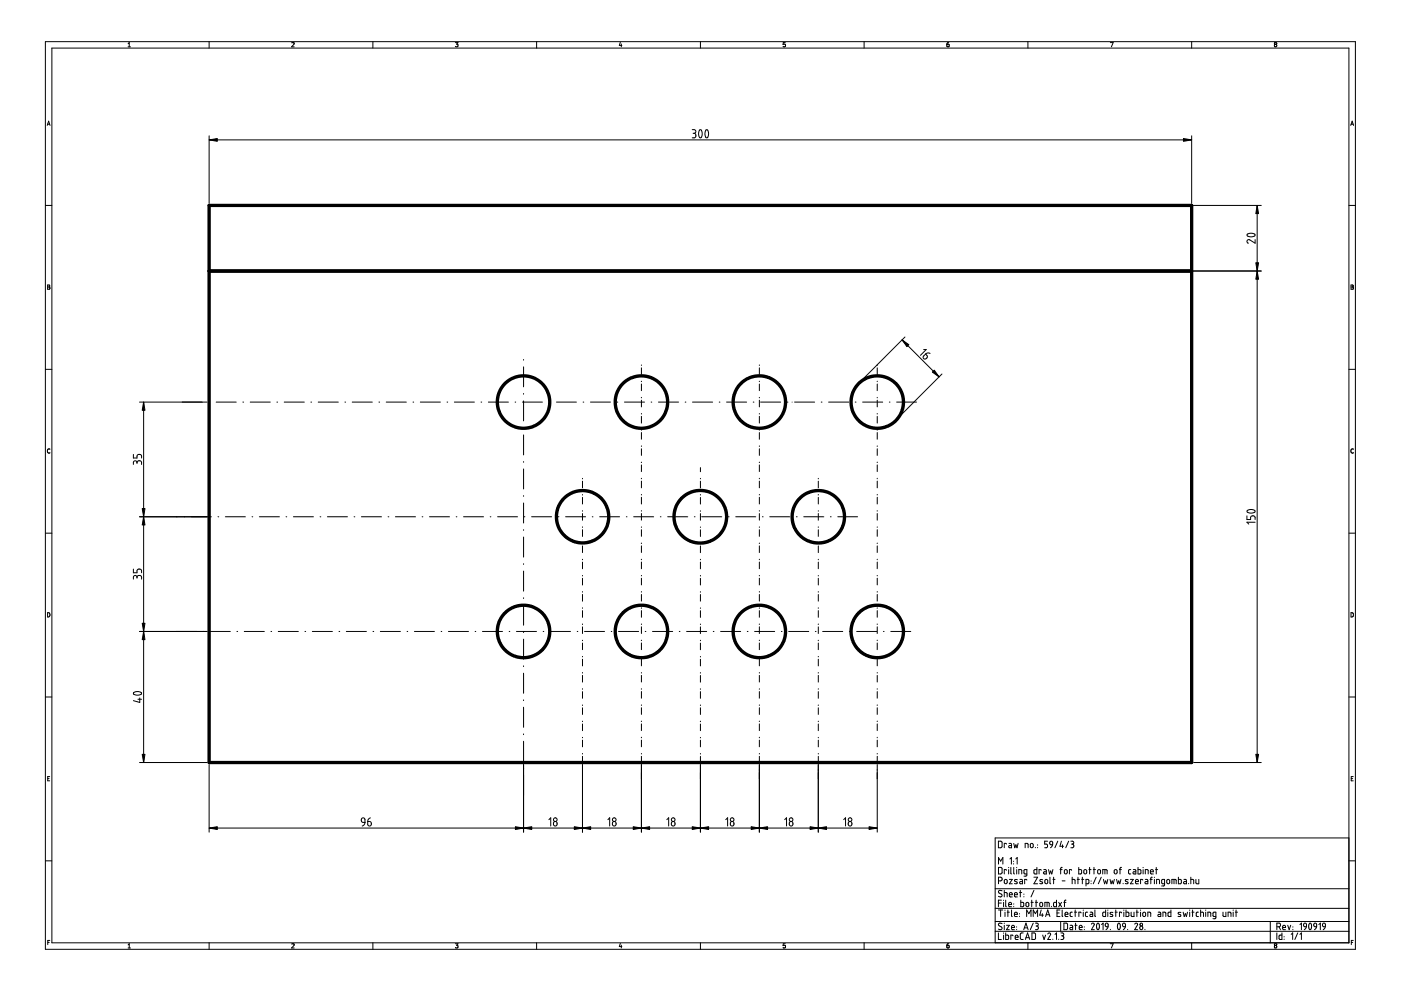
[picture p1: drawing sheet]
<svg xmlns="http://www.w3.org/2000/svg" width="420mm" height="297mm" viewBox="0 0 420 297" stroke-linecap="round" stroke-linejoin="round" font-family="sans-serif">
<g fill="none" stroke="#000" stroke-width=".3">
<path d="M13.6 12.5h392.9v272h-392.9zM15.6 14.4h388.9v268.2h-388.9zM38.4 14h.7M38.4 13.1l.4-.3v1.2M62.7 12.5v1.9M87.5 12.8h.6l.1 .3-.8 .9h.8M111.8 12.5v1.9M136.6 12.8h.8l-.5 .4 .4 .2v.5h-.7M160.9 12.5v1.9M186 12.7l-.3 .9h.8M186.3 13.2v.8M210.1 12.5v1.9"/>
<path d="M235.5 12.8h-.6l-.1 .6 .7-.1 .1 .5-.3 .2-.5-.1M259.1 12.5v1.9M284.1 12.8l-.1 1.1h.6l-.1-.6-.3-.1-.2 .3M284.2 12.8h-.1M284.5 12.8h-.3M308.3 12.5v1.9M333 12.8h.8l-.5 1.2M357.4 12.5v1.9M382.4 13.3l-.2 .2 .2 .5 .5-.2-.2-.5M382.4 13.3l-.2-.2 .2-.3 .5 .2-.2 .3M382.4 13.3h.3M14.2 37.6l.4-1.3 .4 1.3"/>
<path d="M14.3 37.2h.6M207.6 38.9h.7l.3 .3v.5l-.5 .3M207.9 40h.2M208.1 40l.5 .2 .1 .8-.3 .3h-.8M209.8 39h.5l.3 .8-.1 1-.3 .5-.4-.1-.3-.8zM211.7 39h.5l.3 .8-.1 .9-.3 .6-.4-.1-.3-.9zM405.1 37.6l.4-1.3 .4 1.3M405.2 37.2h.6M62.7 40.7v20.3M62.7 41.9h294.7M357.4 40.7v20.3M13.6 61.6h2"/>
<path d="M348.2 61.6h30M374 70.2l1.5-.3 .8 .3 .1 .3-.5 .4-1 .1-.8-.3zM376.4 71.8v1.1l-1.7-1h-.5l-.2 .5 .4 .5M377 61.6v167M404.5 61.6h2M14.3 86h.4M14.8 86h-.1M14.9 85.9l-.1-.4-.5-.1v1.3l.6-.1 .1-.3-.3-.3M14.9 85.9l-.1 .1M348.2 81.2h30M405.2 85.4l.6 .3-.2 .3 .3 .3-.2 .4h-.5zM405.2 86h.4"/>
<path d="M13.6 110.7h2M157 107.8v.1M157 110v6M157 118v.2M192.4 109.4v.1M192.4 110.3v1.9M192.4 114.3v.1M192.4 115.1v2M192.4 119.1v.2M192.4 120v2M227.7 109.4v.1M227.7 110.3v1.9"/>
<path d="M227.7 114.3v.1M227.7 115.1v2M227.7 119.1v.2M227.7 120v2M263.1 109.4v.1M263.1 110.3v1.9M263.1 114.3v.1M263.1 115.1v2M263.1 119.1v.2M263.1 120v2M270.5 101.9l11.1 11.1M271.4 101l-13.6 13.6"/>
<path d="M277 106.7l.6-.6 .5 .6v.4l-.4 .5h-.5l-.3-.3zM277 104.8h.8l-1.8 1.7M278.9 105.9l-.7-.1-.6 .3M282.5 112.1l-13.6 13.6M404.5 110.7h2M15 134.6a.57 .57 0 0 0-.8 .6 .57 .57 0 0 0 .8 .5M40 136.2v1.1h1.1v-.8l.5-.3 .7 .2 .2 .9M41.1 138.7l-.3-.5h-.5l-.3 .3v.7M41.1 138.7l.3-.5 .7-.1 .3 .4 .1 .7M41.1 138.7v.2M41.8 120.5h20.3M43.1 120.5v108.1"/>
<path d="M62.6 120.5h.2M64.8 120.5h6M72.8 120.5h.2M75 120.5h6M83 120.5h.2M85.2 120.5h6M93.2 120.5h.3M95.4 120.5h6.1M103.4 120.5h.3M105.6 120.5h6.1M113.6 120.5h.3M115.8 120.5h6.1"/>
<path d="M123.9 120.5h.2M126 120.5h6.1M134.1 120.5h.2M136.3 120.5h6M144.3 120.5h.2M146.5 120.5h6M154.5 120.5h.2M156.7 120.5h6M157 120.2v6M157 128.2v.2M157 130.4v6M157 138.4v.2"/>
<path d="M164.7 120.5h.2M166.9 120.5h6M174.9 120.5h.2M177.1 120.5h6M185.1 120.5h.2M187.3 120.5h6M192.4 124v.1M192.4 124.8v2M192.4 128.8v.1M192.4 129.6v2.1M192.4 133.6v.2M192.4 134.5v2"/>
<path d="M192.4 138.5v.2M192.4 139.4v2M195.3 120.5h.2M197.5 120.5h6M205.5 120.5h.2M207.7 120.5h6M215.7 120.5h.2M217.9 120.5h6M225.9 120.5h.2M227.7 124v.1M227.7 124.8v2M227.7 128.8v.1"/>
<path d="M227.7 129.6v2.1M227.7 133.6v.2M227.7 134.5v2M227.7 138.5v.2M227.7 139.4v2M228.1 120.5h6M236.1 120.5h.2M237.6 120.5h.1M238.3 120.5h6M246.3 120.5h.2M248.5 120.5h6M256.5 120.5h.2"/>
<path d="M258.7 120.5h6M263.1 124v.1M263.1 124.8v2M263.1 128.8v.1M263.1 129.6v2.1M263.1 133.6v.2M263.1 134.5v2M263.1 138.5v.2M263.1 139.4v2M266.7 120.5h.2M268.9 120.5h6M405.9 134.6a.57 .57 0 0 0-.8 .6 .57 .57 0 0 0 .8 .5"/>
<path d="M13.6 159.8h2M41.8 154.9h21.6M65.4 154.9h.2M67.6 154.9h6M75.6 154.9h.2M77.8 154.9h6M85.8 154.9h.2M88 154.9h6M96 154.9h.2M98.2 154.9h6M106.2 154.9h.2M108.4 154.9h6"/>
<path d="M116.4 154.9h.2M118.6 154.9h6M126.6 154.9h.2M128.8 154.9h6M136.8 154.9h.2M139 154.9h6M147 154.9h.2M149.2 154.9h6M157 140.6v6M157 148.6v.2M157 150.8v6M157 158.8v.2"/>
<path d="M157.2 154.9h.2M159.4 154.9h6M167.4 154.9h.2M169.6 154.9h6M174.7 143.4v.1M174.7 144.2v2M174.7 148.2v.2M174.7 149.1v2M174.7 153.1v.1M174.7 153.9v2M174.7 157.9v.2M174.7 158.8v2"/>
<path d="M177.6 154.9h.2M179.8 154.9h6M187.8 154.9h.2M190 154.9h6M192.4 143.4v.1M192.4 144.2v2M192.4 148.2v.2M192.4 149.1v2M192.4 153.1v.1M192.4 153.9v2M192.4 157.9v.2M192.4 158.8v2"/>
<path d="M198 154.9h.2M200.2 154.9h6M208.2 154.9h.2M210.1 140.2v1.2M210.1 143.4v.1M210.1 144.2v2M210.1 148.2v.2M210.1 149.1v2M210.1 153.1v.1M210.1 153.9v2M210.1 157.9v.2M210.1 158.8v2"/>
<path d="M210.4 154.9h6.1M218.4 154.9h.3M220.6 154.9h6.1M227.7 143.4v.1M227.7 144.2v2M227.7 148.2v.2M227.7 149.1v2M227.7 153.1v.1M227.7 153.9v2M227.7 157.9v.2M227.7 158.8v2M228.6 154.9h.3"/>
<path d="M230.8 154.9h6.1M238.8 154.9h.3M241 154.9h6.1M245.4 143.4v.1M245.4 144.2v2M245.4 148.2v.2M245.4 149.1v2M245.4 153.1v.1M245.4 153.9v2M245.4 157.9v.2M245.4 158.8v2M249 154.9h.3"/>
<path d="M251.2 154.9h6M263.1 143.4v.1M263.1 144.2v2M263.1 148.2v.2M263.1 149.1v2M263.1 153.1v.1M263.1 153.9v2M263.1 157.9v.2M263.1 158.8v2M374 154.6v1.1h1.1v-.7l.4-.4 .8 .3 .1 .8M374 153l.7-.2 .9-.1 .7 .3 .1 .4-.5 .3-1.1 .1-.7-.3zM376.4 156.5h-2.4l.5 .6"/>
<path d="M404.5 159.8h2M40 170.6v1.1h1.1v-.8l.5-.3 .7 .2 .2 .9M41.1 173l-.3-.4h-.5l-.3 .2v.8M41.1 173l.4-.5h.6l.3 .4 .1 .7M41.1 173v.3M157 161v6M157 169v.2M157 171.2v6M157 179.2v.2M174.7 162.8v.1M174.7 163.6v2M174.7 167.6v.2"/>
<path d="M174.7 168.5v2M174.7 172.5v.1M174.7 173.3v2M174.7 177.3v.2M174.7 178.2v2M192.4 162.8v.1M192.4 163.6v2M192.4 167.6v.2M192.4 168.5v2M192.4 172.5v.1M192.4 173.3v2M192.4 177.3v.2"/>
<path d="M192.4 178.2v2M210.1 162.8v.1M210.1 163.6v2.1M210.1 167.6v.2M210.1 168.5v2M210.1 172.5v.2M210.1 173.4v1.9M210.1 177.4v.1M210.1 178.2v2M227.7 162.8v.1M227.7 163.6v2M227.7 167.6v.2"/>
<path d="M227.7 168.5v2M227.7 172.5v.1M227.7 173.3v2M227.7 177.3v.2M227.7 178.2v2M245.4 162.8v.1M245.4 163.6v2M245.4 167.6v.2M245.4 168.5v2M245.4 172.5v.1M245.4 173.3v2M245.4 177.3v.2"/>
<path d="M245.4 178.2v2M263.1 162.8v.1M263.1 163.6v2M263.1 167.6v.2M263.1 168.5v2M263.1 172.5v.1M263.1 173.3v2M263.1 177.3v.2M263.1 178.2v2M14.3 183.6a.65 .65 0 0 1 .7 .7 .65 .65 0 0 1-.7 .6zM41.8 189.3h20.3M63.1 189.3h6"/>
<path d="M71.1 189.3h.2M73.3 189.3h6M81.3 189.3h.2M83.5 189.3h6M91.5 189.3h.2M93.7 189.3h6M101.7 189.3h.2M103.9 189.3h6M111.9 189.3h.2M114.1 189.3h6M122.1 189.3h.2M124.3 189.3h6"/>
<path d="M132.3 189.3h.2M134.5 189.3h6M142.5 189.3h.2M144.7 189.3h6M152.7 189.3h.2M154.9 189.3h6M157 181.4v6M157 189.4v.2M157 191.6v6M157 199.6v.2M162.9 189.3h.2M165.1 189.3h6"/>
<path d="M173.1 189.3h.2M174.7 182.2v.1M174.7 183v2M174.7 187v.2M174.7 187.9v2M174.7 191.9v.1M174.7 192.7v2M174.7 196.7v.2M174.7 197.6v2M175.3 189.3h6M183.3 189.3h.2M185.5 189.3h6"/>
<path d="M192.4 182.2v.1M192.4 183v2M192.4 187v.2M192.4 187.9v2M192.4 191.9v.1M192.4 192.7v2M192.4 196.7v.2M192.4 197.6v2M193.5 189.3h.2M195.7 189.3h6M203.7 189.3h.2M205.9 189.3h6"/>
<path d="M210.1 182.2v.2M210.1 183v2.1M210.1 187v.2M210.1 187.9v2M210.1 191.9v.1M210.1 192.8v2M210.1 196.8v.1M210.1 197.6v2M213.9 189.3h.2M216.1 189.3h6M224.1 189.3h.2M226.3 189.3h6"/>
<path d="M227.7 182.2v.1M227.7 183v2M227.7 187v.2M227.7 187.9v2M227.7 191.9v.1M227.7 192.7v2M227.7 196.7v.2M227.7 197.6v2M234.3 189.3h.2M236.5 189.3h6M244.5 189.3h.2M245.4 182.2v.1"/>
<path d="M245.4 183v2M245.4 187v.2M245.4 187.9v2M245.4 191.9v.1M245.4 192.7v2M245.4 196.7v.2M245.4 197.6v2M246.7 189.3h6M254.7 189.3h.2M256.9 189.3h6M263.1 182.2v.1M263.1 183v2"/>
<path d="M263.1 187v.2M263.1 187.9v2M263.1 191.9v.1M263.1 192.7v2M263.1 196.7v.2M263.1 197.6v2M264.9 189.3h.2M267.1 189.3h6M405.2 183.6a.65 .65 0 0 1 .7 .7 .65 .65 0 0 1-.7 .6zM13.6 208.9h2M40.1 207.6l1.4-.3 .8 .2 .2 .4-.6 .4-.9 .1-.9-.4zM41.4 209.6h1.1"/>
<path d="M41.9 209.2v1.3l-1.9-.5M157 201.8v6M157 209.8v.2M157 212v6M157 220v.2M174.7 201.6v.1M174.7 202.4v2M174.7 206.4v.2M174.7 207.3v2M174.7 211.3v.2M174.7 212.2v1.9M174.7 216.2v.1"/>
<path d="M174.7 217v2M192.4 201.6v.1M192.4 202.4v2M192.4 206.4v.2M192.4 207.3v2M192.4 211.3v.1M192.4 212.1v2M192.4 216.1v.2M192.4 217v2M210.1 201.6v.2M210.1 202.5v2M210.1 206.5v.1"/>
<path d="M210.1 207.3v2M210.1 211.3v.2M210.1 212.2v2M210.1 216.2v.1M210.1 217v2M227.7 201.6v.1M227.7 202.4v2M227.7 206.4v.2M227.7 207.3v2M227.7 211.3v.1M227.7 212.1v2M227.7 216.1v.2"/>
<path d="M227.7 217v2M245.4 201.6v.1M245.4 202.4v2M245.4 206.4v.2M245.4 207.3v2M245.4 211.3v.2M245.4 212.2v1.9M245.4 216.2v.1M245.4 217v2M263.1 201.6v.1M263.1 202.4v2M263.1 206.4v.2"/>
<path d="M263.1 207.3v2M263.1 211.3v.1M263.1 212.1v2M263.1 216.1v.2M263.1 217v2M404.5 208.9h2M14.3 233.4h.4M14.9 232.8h-.6v1.2h.6M41.8 228.6h20.3M62.7 229.2v20.2M157 222.2v6M157 229.2v20.2"/>
<path d="M174.7 221v.1M174.7 221.8v2.1M174.7 225.8v.2M174.7 226.7v2M174.7 229.2v20.2M192.4 221v.1M192.4 221.8v2M192.4 225.8v.2M192.4 226.7v2M192.4 229.2v20.2M210.1 221v.2M210.1 221.9v2"/>
<path d="M210.1 225.9v.1M210.1 226.7v2M210.1 229.2v20.2M227.7 221v.1M227.7 221.8v2M227.7 225.8v.2M227.7 226.7v2M227.7 229.2v20.2M245.4 221v.1M245.4 221.8v2.1M245.4 225.8v.2M245.4 226.7v2"/>
<path d="M245.4 229.2v20.2M263.1 221v.1M263.1 221.8v2M263.1 225.8v.2M263.1 226.7v2M263.1 229.2v20.2M358 228.6h20.2M405.2 233.4h.5M405.8 232.8h-.6v1.2h.6M13.6 258h2M62.7 248.2h200.4M108.5 245.3l.5-.2 .3 .2 .2 1.2-1-.2z"/>
<path d="M109.5 246.5l-.3 .7-.6 .4M110.3 246.2l.9 .2 .2 .7-.2 .4-.5 .1-.4-.3zM111.1 245.1l-.7 .5-.1 .6M164.6 245.7l.6-.6v2.5M166.1 246.4l.5-.2 .4 .3-.1 1-.5 .1-.3-.3zM182.3 245.7l.5-.6v2.5M200 245.7l.5-.6v2.5M217.7 245.7l.5-.6v2.5M219.2 246.4l.5-.2 .3 .2 .1 .7-.2 .4-.4 .1-.4-.3zM235.3 245.7l.6-.6v2.5M236.8 246.5l.5-.3 .4 .3 .1 .7-.2 .3-.7-.1zM253 245.7l.6-.6v2.5"/>
<path d="M299.4 252.1h.8l.3 .3v1.3l-.3 .4h-.8zM299.4 260h.8l.3 .3v1.3l-.3 .3-.8 .1zM299.4 259v-2l.7 1.1 .7-1.1v2M301.8 253l-.6-.2v1.3M302.5 260v.1M302.6 252.8l.7 .2 .1 1.1-.8-.1v-.5l.8-.1M302.9 257.5l.4-.5v2M303.1 260v1.8l.3 .2M304 258.1v.1M304 258.9v.1M304 260v1.8l.2 .2M304 252.8l.3 1.3 .4-.9 .3 .9 .3-1.3"/>
<path d="M304.6 257.5l.5-.5v2M304.9 260v.1M307.4 254.1v-1.3l.9 .2v1.1M309.1 253l.3-.2 .4 .1 .1 .8-.3 .3-.6-.1zM310.5 254v.1M311 260v2l-.8-.1-.1-1.1 .9-.2M311.2 253.2v.1M311.2 254v.1M314.2 252.1h-.9v.9h.6l.3 .3-.2 .7-.7 .1M315.7 253.2l-.8-.1 .1-.9h.5l.2 .3-.1 1-.6 .6M317.2 252.1l-.8 2M318.3 252.1l-.4 1.6h1.1"/>
<path d="M318.5 260l-.4 .3v1.7M318.6 253.2v.9M320.5 252.1l-.9 2M321.1 252.1l.9 .3v.4l-.4 .2M321.4 253h.2M321.6 253l.3 .2 .1 .6-.3 .3h-.6M323.5 260v2l.8-.1 .1-1.1-.9-.2M326.8 260v2M328.1 260v2M336.3 260l-.4 .2v1.8M341.3 260v2l.7-.1 .2-.2-.1-.9-.8-.2M342.8 260v.1"/>
<path d="M346.8 260v2M404.5 251.2h-106.1v31.4M404.5 258h2M298.4 279.1h106.1M298.4 276.2h106.1M298.4 272.3h106.1M298.4 266.4h106.1M299.4 279.6v2h.9M299.4 270.7h.9M299.4 272.8h1.3M299.4 264l1-.1 .1-.8-1.1-.2v2M300.1 272.8v1.9"/>
<path d="M300.3 269.8h-.9v2M300.5 276.8l-.7-.1-.4 .4 .2 .4 .9 .5-.1 .5-.3 .2-.7-.2M300.5 267l-.7-.1-.4 .4 .2 .3 .8 .5v.5l-.3 .2-.7-.1M301 269.8v.1M301 270.5v1.3M301 279.6v.1M301.2 267.5l.8 .2v1.1M301.2 266.9v1.9M301.2 276.7v.1M301.2 277.3v1.4M301.3 263.7l.4-.1 .3 .3v.7l-.2 .3-.6-.3zM301.4 272.8v.1"/>
<path d="M301.4 273.4v1.3M301.6 279.6v2l.8-.1v-1.1l-.8-.1M301.6 269.8v1.8l.2 .2M301.8 260.9l-.6-.3v1.4M301.8 277.3h.9l-.9 1.4h.9M302 273.4h.7M302.3 272.8v1.9M302.5 271.1h.9l-.2-.5-.3-.1-.4 .2v.8l.2 .3h.7M302.5 260.6v1.4M302.7 268.2h.9l-.2-.6-.6 .1-.1 .8 .3 .3h.6M302.7 263.6h.9l-.9 1.3h.9M303.4 278h.8l-.2-.6-.6 .2v.8l.2 .2 .6 .1"/>
<path d="M303.4 272.8v1.8l.2 .1M304 270.9v.1M304 271.7v.1M304.2 268.2h.9l-.2-.6-.6 .1-.1 .8 .3 .3h.6M304.2 274.1h.9l-.1-.6-.7 .1-.1 .8 .3 .3h.6M304.9 277.8v.1M304.9 278.6v.1M304.9 260.6v1.4M305.1 263.7l-.8 .1v.3l.7 .3 .1 .3-.4 .2-.5-.1M305.5 262v-1.4l.9 .2v1.2M305.8 267.5h.6M305.8 273.9v.1"/>
<path d="M305.8 274.6v.1M305.9 263.6h.6l.1 .3v1h-.7v-.6l.7-.1M306 266.9v1.9M306.1 269.8v2l.8-.1 .1-1.1-.9-.1M306.9 279.6l-.6 .1-.3 .3v1.4l.9 .2M307 278.7l.7-2 .6 2M307.1 268v.1M307.1 268.7v.1M307.2 278.1h.9M307.7 270.7l.5-.2 .3 .2v.7l-.2 .3-.6-.1zM307.9 274.7v-1.9l.6 1.1 .7-1.1v1.9M308 263.8l-.7-.2v1.3"/>
<path d="M308 262l-.9-.2 .1-1.1 .8-.1v1.7l-.2 .3h-.7M309.2 270.5h.7M309.4 269.8v2M309.5 279.6l.8 .1 .2 .2 .1 1.4-.3 .3h-.8zM309.9 276.7l-.9 2M309.9 274.7v-1.9l.6 1.1 .7-1.1v1.9M310.1 266.9l-.9 1.9M310.1 262.9h1.1l-1.1 2h1.1M310.5 276.7h.6l.3 .3-.1 .4-.4 .2M310.5 270.5h.7M310.7 277.6h.2M310.7 269.8v2"/>
<path d="M310.9 277.6l.4 .2 .1 .5-.3 .3-.6 .1M311.9 270.7l.3-.2 .4 .2 .1 .7-.3 .4-.5-.2zM312.3 272.8l-.5 1.5h1.1M312.3 260.9l-.7-.3v1.4M312.6 273.9v.8M312.7 263.7l-.4-.1-.5 .2 .2 .3 .6 .3v.4h-.8M313 260.6l.8 .2v1.2l-.8-.1v-.5l.8-.1M313.4 271.8v-1.3h1.1l.2 1.3M313.5 263.7l.3-.1 .4 .3v.7l-.3 .3-.5-.2zM313.6 274.7l.6-1.9 .7 1.9M313.8 274.2h.9M314 270.5v1.3"/>
<path d="M314.2 280l.5-.4 .4 .5-.9 1.5h.9M314.5 260.6l.3 1.4 .3-.9 .3 .9 .4-1.4M314.9 262.9v1.8l.2 .2M315.3 271.7v.1M315.8 263.6h.6M316 262.9v2M316.8 269.8v2l-.7-.1-.1-1 .8-.2M317 273.6h.6M317.5 270.5l.9 1.3M317.9 272.8h-.9v1.9h.9M317.9 260.6h.6M318.1 276.2v2.9"/>
<path d="M318.2 279.6l.8 .3-.1 .5-.3 .1M318.4 270.5l-.9 1.3M318.5 272.8v1.8l.2 .1M318.5 264h.9M319 270.5h.7M319.1 276.7h.7l.3 .2 .1 1.4-.4 .3-.7 .1zM319.3 260.8l.4-.2 .3 .3 .1 .7-.3 .3-.6-.2zM319.4 274.1h.9l-.2-.6-.6 .1-.1 .9 .2 .2h.7M319.7 269.8l-.5 .3v1.7M320.9 277.3l.8 .3v1.1l-.8-.1 .1-.5 .7-.1M321.4 260.9l-.7-.3v1.4M321.5 263.6l.8 .1 .1 1.2"/>
<path d="M321.5 262.9v2M321.6 273.4h-.5l-.2 .3 .1 .8 .6 .2M322.2 273.4h.7M322.3 277.3h.7M322.5 272.8v1.9M322.6 276.7v2M323.1 263.6h.6M323.3 262.9v2M323.7 278h.8l-.2-.6-.5 .1-.1 .9 .1 .2 .7 .1M324.2 273.6l-.1-.2h-.5v1.3M324.4 263.6h.6M324.6 262.9v2"/>
<path d="M324.9 272.8v.1M324.9 273.4v1.3M325.2 260.8l.4-.2 .3 .3v.7l-.2 .3-.6-.2zM325.2 277.8v.1M325.2 278.6v.1M325.7 264.9l.8-.2-.1-1.1h-.7v2M326.2 273.4l-.7 .3 .1 .9 .6 .1M326.6 260.6h.6M326.9 273.4l.7 .1 .1 1.2h-.8l.1-.6h.7M327.2 264v.1M327.2 264.8v.1M327.3 277l.5-.3 .4 .4-.9 1.6h.9"/>
<path d="M327.9 260.6h.6M328.4 272.8v1.8l.2 .1M328.7 262.9l-.8 2M329.1 276.8h.4l.2 .7-.1 .8-.3 .4-.5-.8zM329.3 260.8l.4-.2 .3 .3 .1 .7-.3 .3-.6-.2zM330.3 262.9l-.9 2M330.4 277.1l.4-.4v2M330.7 262v-1.4l1.2 .1 .1 1.3M330.9 263.6l.4 1.3 .3-.9 .3 .9 .3-1.3M331.4 260.6v1.4M331.6 272.8v1.9h-.8v-1.2l.8-.1M332.2 272.8v.1"/>
<path d="M332.2 273.4v1.3M332.3 277.8l-.8-.2 .2-.8 .3-.1 .3 .4v.9l-.6 .7M332.9 263.6l.3 1.3 .3-.9 .4 .9 .3-1.3M333 278.6v.1M333.8 273.5l-.8 .1-.1 .3 .8 .3v.3l-.3 .2-.5-.1M334.2 260.8l.3-.2 .4 .2 .1 .7-.2 .4-.6-.2zM334.4 273.4h.7M334.6 272.8v1.9M334.9 263.6l.3 1.3 .3-.9 .3 .9 .4-1.3M335.4 276.8l.3-.1 .3 .7-.1 .9-.3 .4-.5-.7zM335.7 260.6h.6M336.4 273.6l-.7-.2v1.3"/>
<path d="M336.8 264.8v.1M337 272.8v.1M337 273.4v1.3M337.5 277.8l-.8-.2 .1-.8 .4-.1 .3 .4-.1 .9-.5 .7M337.7 272.8v1.9h.7l.1-1.2-.8-.1M338.2 278.6v.1M338.3 263.7l-.8 .1v.3l.7 .3 .1 .3-.3 .2-.5-.1M339 263.6h.9l-.9 1.3h.9M339.1 260.6h-.4l-.2 .3v.9l.6 .2M339.2 273.4v1.1l.2 .2h.7v-1.3M339.9 260.6l.7 .2v1.2l-.7-.1v-.5l.7-.1M340.3 277l.5-.3 .4 .4-.9 1.6h.9"/>
<path d="M340.5 264.2h.9l-.2-.5h-.6l-.1 .9 .2 .3h.7M340.7 273.4h.7M341 272.8v1.9M342.1 272.8v.1M342.1 273.4v1.3M342.7 263.8l-.6-.2v1.3M342.8 273.6l.4-.2 .3 .2 .1 .7-.3 .4-.6-.3zM342.8 260.6v1.4M343.4 278.6v.1M343.5 263.6h.5l.2 .2v1.1h-.7v-.6l.7-.1M343.5 262v-1.4l.8 .1v1.3M344.2 274.7v-1.3l.8 .1 .1 1.2"/>
<path d="M344.9 263.6h.6M345 261.3h.9l-.2-.6-.6 .1-.1 .9 .2 .2 .7 .1M345.5 262.9l-.4 .3v1.7M346.2 262.9v.1M346.2 263.6v1.3M346.5 260.6h.7M346.9 264.9v-1.3l.8 .1v1.2M347.3 273.4l.7 .1 .1 1.2h-.8l.1-.6h.7M348.8 274.7v-1.3l.8 .1v1.2M349.2 264.9l-.8-.1 .1-1.1 .7-.1v1.7l-.1 .2-.7 .1M350 263.7l.4-.1 .4 .3v.7l-.3 .3-.6-.3zM351.2 272.8v1.9h-.7l-.2-.3 .1-.9 .8-.1"/>
<path d="M351.5 264.9v-1.3l1.1 .1 .1 1.2M352.1 263.6v1.3M353.4 262.9v2h.7l.1-1.1-.8-.2M354.2 273.5l-.8 .1-.1 .3 .8 .4v.2l-.3 .2-.5-.1M354.8 273.4l.4 1.3 .3-.8 .3 .8 .3-1.3M355 263.6l.7 .1 .1 1.2-.8-.1 .1-.5 .7-.1M356.5 264.8v.1M356.8 272.8v.1M356.8 273.4v1.3M357.1 263.6l.8 .1 .1 1.2M357.1 262.9v2M357.4 273.4h.7"/>
<path d="M357.7 272.8v1.9M358.6 263.6v1l.3 .3h.6v-1.3M359.4 273.4l-.6 .3v.9l.6 .1M360.1 273.4l.8 .1v1.2M360.1 272.8v1.9M361.6 272.8v.1M361.6 273.4v1.3M362.2 274.7v-1.3l.9 .1v1.2M364.6 274.7l-.8-.2v-.8l.2-.3h.6v1.7l-.2 .3h-.6M366.8 273.4v1.1l.2 .2h.6v-1.3M368.3 274.7v-1.3l.8 .1 .1 1.2M369.8 272.8v.1"/>
<path d="M369.8 273.4v1.3M370.5 273.4h.6M370.7 272.8v1.9M381 276.2v6.4M382.9 279.6v2M382.9 277.8h.7M383.6 277.8l.4-.3-.1-.6-1-.2v2M383.6 277.8l.4 .9M384.5 279.6v2h-.8l-.1-1.1 .9-.2M384.7 278h.8l-.2-.6-.5 .1-.1 .9 .2 .2 .6 .1M386.2 277.3l.4 1.4 .5-1.4M387.7 277.8v.1"/>
<path d="M387.7 278.6v.1M389.2 279.6l-.9 2M389.8 277.1l.5-.4v2M391.8 277.8l-.8-.2 .1-.8 .4-.1 .3 .4-.1 .9-.5 .7M392.7 276.8h.4l.2 .7v.8l-.4 .4-.4-.8zM394.8 277.8l-.8-.2v-.5l.2-.4 .6 .2 .1 .8-.7 1M395.5 277.1l.5-.4v2M397.5 277.8l-.8-.2 .1-.8 .4-.1 .3 .4-.1 .9-.6 .7M14.3 282.5h.5M14.9 281.9h-.6v1.2M38.4 283.2l.4-.3v1.2M38.4 284.1h.7"/>
<path d="M62.7 282.6v1.9M87.5 283l.5-.1 .2 .3-.8 .9h.8M111.8 282.6v1.9M136.6 282.9h.8l-.5 .4 .4 .2v.5h-.7M160.9 282.6v1.9M186 282.8l-.3 .9h.8M186.3 283.3v.8M210.1 282.6v1.9M235.5 282.9h-.6l-.1 .6 .7-.1 .1 .5-.3 .2-.5-.1M259.1 282.6v1.9M284.5 282.9l-.5 .3v.7l.2 .2 .4-.1-.1-.6-.3-.1-.2 .3M301 280.3v1.3"/>
<path d="M303.8 280.5l-.7-.2v1.3M304.5 280.9h.8l-.1-.5-.4-.1-.3 .2v.9l.2 .2h.6M307.5 281.6l.7-2 .6 2M307.7 281.1h.9M308.3 282.6v1.9M312.7 280.3l.4 1.3 .5-1.3M315.7 281.5v.1M316.4 280.1l.4-.5v2M317.5 281.5v.1M318.4 280.5h.2M318.6 280.5l.4 .2v.6l-.2 .3h-.6M333 282.9h.8l-.5 1.2"/>
<path d="M357.4 282.6v1.9M382.4 283.4l-.2-.2 .2-.3 .5 .2-.2 .3M382.4 283.4l-.2 .3 .2 .4 .5-.2-.2-.5M382.4 283.4h.3M385.1 280.7v.1M385.1 281.5v.1M387.2 280.1l.5-.5v2M389.8 280.1l.5-.5v2M405.3 282.5h.4M405.8 281.9h-.5v1.2"/>
<circle cx="166.5" cy="245.7" r=".55"/>
<circle cx="184.1" cy="246.9" r=".64"/>
<circle cx="184.2" cy="245.7" r=".55"/>
<circle cx="201.8" cy="246.9" r=".64"/>
<circle cx="201.9" cy="245.7" r=".55"/>
<circle cx="219.6" cy="245.7" r=".55"/>
<circle cx="237.3" cy="245.7" r=".55"/>
<circle cx="254.9" cy="246.9" r=".64"/>
<circle cx="254.9" cy="245.7" r=".55"/>
<circle cx="342.3" cy="277.1" r=".42"/>
<circle cx="342.3" cy="278.1" r=".51"/>
</g>
<g fill="none" stroke="#000" stroke-width=".99">
<path d="M62.7 61.6h294.7v167h-294.7zM62.7 81.2h294.7"/>
<circle cx="157" cy="120.5" r="7.9"/>
<circle cx="192.4" cy="120.5" r="7.9"/>
<circle cx="227.7" cy="120.5" r="7.9"/>
<circle cx="263.1" cy="120.5" r="7.9"/>
<circle cx="174.7" cy="154.9" r="7.8"/>
<circle cx="210" cy="154.9" r="7.9"/>
<circle cx="245.4" cy="154.9" r="7.8"/>
<circle cx="157" cy="189.3" r="7.9"/>
<circle cx="192.4" cy="189.3" r="7.9"/>
<circle cx="227.7" cy="189.3" r="7.9"/>
<circle cx="263.1" cy="189.3" r="7.9"/>
</g>
<g fill="#000" stroke="#000" stroke-width=".3">
<path d="M62.7 41.9l2.5-.4v.9zM354.9 41.5l2.5 .4-2.5 .5zM377 61.6l.4 2.4h-.8zM377 81.2l.4 2.5h-.8zM376.6 78.8h.8l-.4 2.4zM270.5 101.9l2.1 1.4-.6 .6zM279.6 111.5l.6-.5 1.4 2zM43.1 120.5l.4 2.5h-.8zM43.1 154.9l.4 2.5h-.8zM42.7 152.4h.8l-.4 2.5zM43.1 189.3l.4 2.4h-.8zM42.7 186.8h.8l-.4 2.5z"/>
<path d="M42.7 226.1h.8l-.4 2.5zM376.6 226.1h.8l-.4 2.5zM62.7 248.2l2.5-.4v.8zM154.6 247.8l2.4 .4-2.4 .4zM157 248.2l2.5-.4v.8zM172.2 247.8l2.5 .4-2.5 .4zM174.7 248.2l2.4-.4v.8zM189.9 247.8l2.5 .4-2.5 .4zM192.4 248.2l2.4-.4v.8zM207.6 247.8l2.5 .4-2.5 .4zM210.1 248.2l2.4-.4v.8zM225.3 247.8l2.4 .4-2.4 .4z"/>
<path d="M227.7 248.2l2.5-.4v.8zM243 247.8l2.4 .4-2.4 .4zM245.4 248.2l2.5-.4v.8zM260.6 247.8l2.5 .4-2.5 .4z"/>
</g>
</svg>
